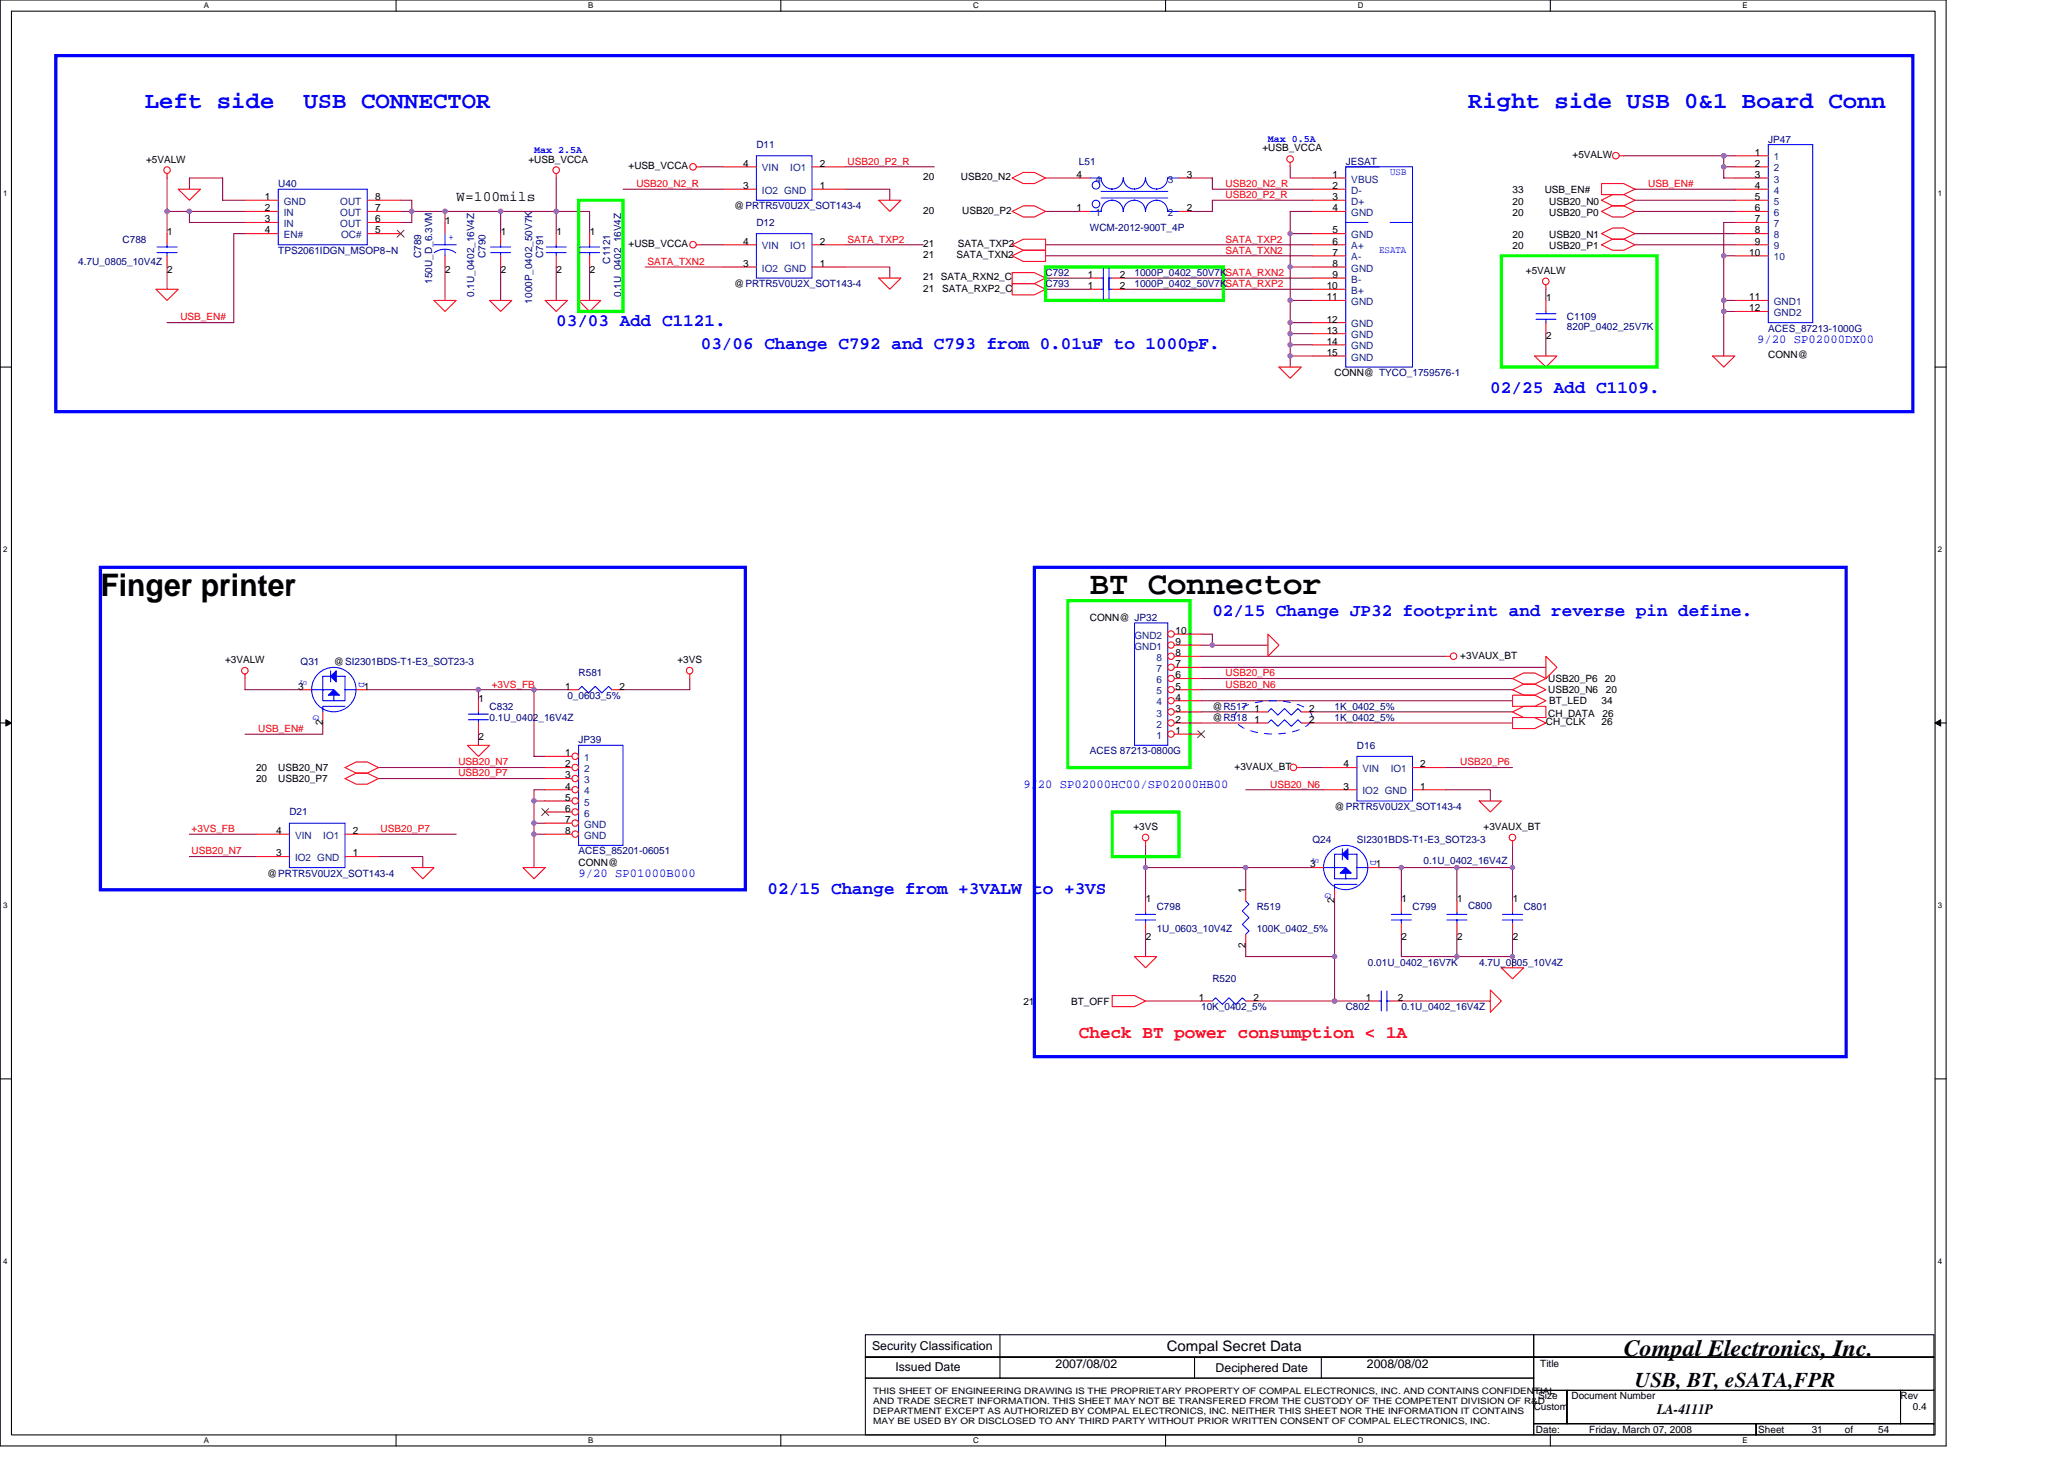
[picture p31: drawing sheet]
<svg xmlns="http://www.w3.org/2000/svg" width="297mm" height="210mm" viewBox="0 0 297 210" stroke-linecap="round" stroke-linejoin="round" font-family="sans-serif">
<defs><g id="words">
<text font-size="4.6" x="156.9" y="85.5">BT Connector</text>
<text font-size="4.5" x="14.5" y="85.8">Finger printer</text>
<g font-size="3.3" fill="#00f">
<text x="20.8" y="15.6">Left side</text>
<text x="43.7" y="15.6">USB CONNECTOR</text>
<text x="211.3" y="15.6">Right side USB 0&amp;1 Board Conn</text>
</g>
<text font-size="3.3" x="233.7" y="195.1">Compal Electronics, Inc.</text>
<text font-size="3" x="235.3" y="199.6">USB, BT, eSATA,FPR</text>
<g font-size="2.5" fill="#00f">
<text x="80" y="46.9">03/03 Add C1121.</text>
<text x="100.9" y="50.1">03/06 Change C792 and C793 from 0.01uF to 1000pF.</text>
<text x="214.5" y="56.6">02/25 Add C1109.</text>
<text x="174.5" y="88.6">02/15 Change JP32 footprint and reverse pin define.</text>
<text x="110.5" y="128.6">02/15 Change from +3VALW to +3VS</text>
</g>
<text font-size="2.5" fill="#f00" x="155.3" y="149.4">Check BT power consumption &lt; 1A</text>
<g font-size="2.1">
<text x="65.7" y="28.9">W=100mils</text>
<text x="167.9" y="194.4">Compal Secret Data</text>
<text x="238.5" y="203.5">LA-4111P</text>
</g>
<g font-size="1.8" fill="#00f">
<text x="252.9" y="49.4">9/20 SP02000DX00</text>
<text x="147.3" y="113.4">9/20 SP02000HC00/SP02000HB00</text>
<text x="83.3" y="126.2">9/20 SP01000B000</text>
</g>
<g font-size="1.8">
<text x="125.5" y="194.2">Security Classification</text>
<text x="128.9" y="197.3">Issued Date</text>
<text x="151.9" y="196.8">2007/08/02</text>
<text x="174.9" y="197.4">Deciphered Date</text>
<text x="196.7" y="196.8">2008/08/02</text>
</g>
<g font-size="1.4">
<text x="21" y="23.4">+5VALW</text>
<text x="76" y="23.4">+USB_VCCA</text>
<text x="106.9" y="24">4</text>
<text x="118" y="24">2</text>
<text x="181.7" y="21.8">+USB_VCCA</text>
<text x="226.3" y="22.7">+5VALW</text>
<text x="252.6" y="22.4">1</text>
<text x="252.6" y="24">2</text>
<text x="38.1" y="28.8">1</text>
<text x="54" y="28.8">8</text>
<text x="90.5" y="24.3">+USB_VCCA</text>
<text x="106.9" y="27.2">3</text>
<text x="118" y="27.2">1</text>
<text x="132.9" y="26">20</text>
<text x="138.3" y="26">USB20_N2</text>
<text x="154.9" y="25.6">4</text>
<text x="170.8" y="25.6">3</text>
<text x="191.7" y="25.6">1</text>
<text x="191.7" y="27.2">2</text>
<text x="191.7" y="28.8">3</text>
<text x="217.7" y="29.5">20</text>
<text x="217.7" y="27.7">33</text>
<text x="222.3" y="27.7">USB_EN#</text>
<text x="222.9" y="29.5">USB20_N0</text>
<text x="252.6" y="25.6">3</text>
<text x="252.6" y="27.2">4</text>
<text x="252.6" y="28.8">5</text>
<text x="24.1" y="33.8">1</text>
<text x="38.1" y="30.4">2</text>
<text x="38.1" y="32">3</text>
<text x="38.1" y="33.6">4</text>
<text x="54" y="33.6">5</text>
<text x="54" y="32">6</text>
<text x="54" y="30.4">7</text>
<text x="64.1" y="32.2">1</text>
<text x="72.1" y="33.8">1</text>
<text x="80.1" y="33.8">1</text>
<text x="84.9" y="33.8">1</text>
<text x="90.5" y="35.5">+USB_VCCA</text>
<text x="105.7" y="30.1">@PRTR5V0U2X_SOT143-4</text>
<text x="106.9" y="35.2">4</text>
<text x="118" y="35.2">2</text>
<text x="132.9" y="35.5">21</text>
<text x="132.9" y="30.7">20</text>
<text x="137.8" y="35.5">SATA_TXP2</text>
<text x="138.5" y="30.7">USB20_P2</text>
<text x="154.9" y="30.4">1</text>
<text x="170.8" y="30.4">2</text>
<text x="191.7" y="30.4">4</text>
<text x="191.7" y="33.6">5</text>
<text x="191.7" y="35.2">6</text>
<text x="217.7" y="31.1">20</text>
<text x="217.7" y="34.3">20</text>
<text x="217.7" y="35.9">20</text>
<text x="222.9" y="31.1">USB20_P0</text>
<text x="222.9" y="34.3">USB20_N1</text>
<text x="222.9" y="35.9">USB20_P1</text>
<text x="252.6" y="30.4">6</text>
<text x="252.6" y="32">7</text>
<text x="252.6" y="33.6">8</text>
<text x="252.6" y="35.2">9</text>
<text x="24.1" y="39.2">2</text>
<text x="64.1" y="39.2">2</text>
<text x="72.1" y="39.2">2</text>
<text x="80.1" y="39.2">2</text>
<text x="84.9" y="39.2">2</text>
<text x="105.7" y="41.3">@PRTR5V0U2X_SOT143-4</text>
<text x="106.9" y="38.4">3</text>
<text x="118" y="38.4">1</text>
<text x="132.9" y="37.1">21</text>
<text x="132.9" y="40.3">21 SATA_RXN2_C</text>
<text x="132.9" y="42">21</text>
<text x="135.6" y="42">SATA_RXP2_C</text>
<text x="137.7" y="37.1">SATA_TXN2</text>
<text x="156.5" y="40">1</text>
<text x="156.5" y="41.6">1</text>
<text x="161.2" y="40">2</text>
<text x="161.2" y="41.6">2</text>
<text x="190.9" y="41.6">10</text>
<text x="191.7" y="36.8">7</text>
<text x="191.7" y="38.4">8</text>
<text x="191.7" y="40">9</text>
<text x="219.6" y="39.4">+5VALW</text>
<text x="251.8" y="36.8">10</text>
<text x="190.9" y="43.2">11</text>
<text x="190.9" y="46.4">12</text>
<text x="190.9" y="48">13</text>
<text x="222.5" y="43.4">1</text>
<text x="251.8" y="43.2">11</text>
<text x="251.8" y="44.8">12</text>
<text x="190.9" y="49.6">14</text>
<text x="190.9" y="51.2">15</text>
<text x="222.5" y="48.8">2</text>
<text x="254.5" y="51.5">CONN@</text>
<text x="192.1" y="54.1">CONN@ TYCO_1759576-1</text>
<text x="156.9" y="89.3">CONN@ JP32</text>
<text x="32.4" y="95.4">+3VALW</text>
<text x="48" y="95.7">@SI2301BDS-T1-E3_SOT23-3</text>
<text x="97.5" y="95.4">+3VS</text>
<text x="169.2" y="96">7</text>
<text x="169.2" y="94.4">8</text>
<text x="169.2" y="92.8">9</text>
<text x="169.2" y="91.2">10</text>
<text x="210.2" y="94.7">+3VAUX_BT</text>
<text x="42.9" y="99.2">3</text>
<text x="52.4" y="99.2">1</text>
<text x="68.9" y="101">1</text>
<text x="81.3" y="99.2">1</text>
<text x="89.2" y="99.2">2</text>
<text x="169.2" y="100.8">4</text>
<text x="169.2" y="99.2">5</text>
<text x="169.2" y="97.6">6</text>
<text x="222.8" y="99.7">USB20_N6</text>
<text x="222.8" y="98.1">USB20_P6</text>
<text x="222.9" y="101.3">BT_LED</text>
<text x="230.5" y="101.3">34</text>
<text x="230.9" y="98.1">20</text>
<text x="231.1" y="99.7">20</text>
<text x="46.4" y="104.4" transform="rotate(-90 46.4 104.4)">2</text>
<text x="68.9" y="106.4">2</text>
<text x="169.2" y="105.6">1</text>
<text x="169.2" y="104">2</text>
<text x="169.2" y="102.4">3</text>
<text x="174.5" y="103.7">@R518</text>
<text x="174.5" y="102.1">@R517</text>
<text x="180.5" y="104">1</text>
<text x="180.5" y="102.4">1</text>
<text x="188.4" y="104">2</text>
<text x="188.4" y="102.4">2</text>
<text x="222.5" y="104.4">CH_CLK</text>
<text x="222.8" y="103.1">CH_DATA</text>
<text x="230.5" y="104.4">26</text>
<text x="230.6" y="103.1">26</text>
<text x="36.8" y="112.5">20</text>
<text x="36.8" y="110.9">20</text>
<text x="40" y="112.5">USB20_P7</text>
<text x="40" y="110.9">USB20_N7</text>
<text x="81.3" y="108.8">1</text>
<text x="81.3" y="110.4">2</text>
<text x="81.3" y="112">3</text>
<text x="81.3" y="113.6">4</text>
<text x="177.7" y="110.7">+3VAUX_BT</text>
<text x="193.4" y="113.6">3</text>
<text x="193.4" y="110.4">4</text>
<text x="204.4" y="110.4">2</text>
<text x="204.4" y="113.6">1</text>
<text x="39.7" y="120">4</text>
<text x="50.8" y="120">2</text>
<text x="81.3" y="118.4">7</text>
<text x="81.3" y="120">8</text>
<text x="81.3" y="115.2">5</text>
<text x="81.3" y="116.8">6</text>
<text x="163.1" y="119.4">+3VS</text>
<text x="192.1" y="116.5">@PRTR5V0U2X_SOT143-4</text>
<text x="213.5" y="119.4">+3VAUX_BT</text>
<text x="39.7" y="123.2">3</text>
<text x="50.8" y="123.2">1</text>
<text x="83.3" y="124.5">CONN@</text>
<text x="188.5" y="124.8">3</text>
<text x="198" y="124.8">1</text>
<text x="38.5" y="126.1">@PRTR5V0U2X_SOT143-4</text>
<text x="164.9" y="129.8">1</text>
<text x="179.3" y="128.5" transform="rotate(-90 179.3 128.5)">1</text>
<text x="192" y="129.9" transform="rotate(-90 192 129.9)">2</text>
<text x="201.7" y="129.8">1</text>
<text x="209.7" y="129.8">1</text>
<text x="217.7" y="129.8">1</text>
<text x="164.9" y="135.2">2</text>
<text x="179.3" y="136.4" transform="rotate(-90 179.3 136.4)">2</text>
<text x="201.7" y="135.2">2</text>
<text x="209.7" y="135.2">2</text>
<text x="217.7" y="135.2">2</text>
<text x="172.5" y="144">1</text>
<text x="180.4" y="144">2</text>
<text x="196.6" y="144">1</text>
<text x="201.2" y="144">2</text>
<text x="147.3" y="144.5">21</text>
<text x="154.2" y="144.5">BT_OFF</text>
<text x="221.7" y="196.7">Title</text>
<text x="220.7" y="202.9">Custom</text>
<text x="221.4" y="201.3">Size</text>
<text x="226.2" y="201.3">Document Number</text>
<text x="273.5" y="201.3">Rev</text>
<text x="275.3" y="202.9">0.4</text>
<text x="221" y="206.1">Date:</text>
<text x="228.7" y="206.1">Friday, March 07, 2008</text>
<text x="253" y="206.1">Sheet</text>
<text x="260.7" y="206.1">31</text>
<text x="265.5" y="206.1">of</text>
<text x="270.3" y="206.1">54</text>
</g>
<g font-size="1.4" fill="#00f">
<text x="76.9" y="22">Max 2.5A</text>
<text x="182.5" y="20.4">Max 0.5A</text>
<text x="200.1" y="25.1">USB</text>
<text x="64.5" y="34.6">+</text>
<text x="198.5" y="36.4">ESATA</text>
<text x="43.3" y="97.8" transform="rotate(90 43.3 97.8)">S</text>
<text x="51.6" y="98.1" transform="rotate(90 51.6 98.1)">D</text>
<text x="45.1" y="102.9" transform="rotate(90 45.1 102.9)">G</text>
<text x="188.9" y="123.4" transform="rotate(90 188.9 123.4)">S</text>
<text x="197.2" y="123.7" transform="rotate(90 197.2 123.7)">D</text>
<text x="190.7" y="128.5" transform="rotate(90 190.7 128.5)">G</text>
</g>
<g font-size="1.4" fill="#000080">
<text x="108.9" y="21.3">D11</text>
<text x="155.3" y="23.7">L51</text>
<text x="193.7" y="23.7">JESAT</text>
<text x="254.5" y="20.5">JP47</text>
<text x="40" y="26.9">U40</text>
<text x="17.6" y="34.9">C788</text>
<text x="108.9" y="32.5">D12</text>
<text x="156.9" y="33.3">WCM-2012-900T_4P</text>
<text x="11.3" y="38.1">4.7U_0805_10V4Z</text>
<text x="40" y="36.5">TPS2061IDGN_MSOP8~N</text>
<text x="60.6" y="37.1" transform="rotate(-90 60.6 37.1)">C789</text>
<text x="62.2" y="40.8" transform="rotate(-90 62.2 40.8)">150U_D_6.3VM</text>
<text x="69.9" y="37.1" transform="rotate(-90 69.9 37.1)">C790</text>
<text x="78.2" y="37.1" transform="rotate(-90 78.2 37.1)">C791</text>
<text x="87.8" y="37.9" transform="rotate(-90 87.8 37.9)">C1121</text>
<text x="150.5" y="39.7">C792</text>
<text x="150.5" y="41.3">C793</text>
<text x="163.3" y="39.7">1000P_0402_50V7KSATA_RXN2</text>
<text x="163.3" y="41.3">1000P_0402_50V7KSATA_RXP2</text>
<text x="68.3" y="42.7" transform="rotate(-90 68.3 42.7)">0.1U_0402_16V4Z</text>
<text x="76.6" y="43.7" transform="rotate(-90 76.6 43.7)">1000P_0402_50V7K</text>
<text x="89.4" y="42.7" transform="rotate(-90 89.4 42.7)">0.1U_0402_16V4Z</text>
<text x="225.5" y="46.1">C1109</text>
<text x="225.5" y="47.5">820P_0402_25V7K</text>
<text x="254.5" y="47.7">ACES_87213-1000G</text>
<text x="43.3" y="95.7">Q31</text>
<text x="81.7" y="100.5">0_0603_5%</text>
<text x="83.3" y="97.3">R581</text>
<text x="70.5" y="102.1">C832</text>
<text x="70.5" y="103.7">0.1U_0402_16V4Z</text>
<text x="83.3" y="106.9">JP39</text>
<text x="192.1" y="103.7">1K_0402_5%</text>
<text x="192.1" y="102.1">1K_0402_5%</text>
<text x="195.3" y="107.7">D16</text>
<text x="156.9" y="108.5">ACES 87213-0800G</text>
<text x="41.7" y="117.3">D21</text>
<text x="83.3" y="122.9">ACES_85201-06051</text>
<text x="188.9" y="121.3">Q24</text>
<text x="195.3" y="121.3">SI2301BDS-T1-E3_SOT23-3</text>
<text x="204.9" y="124.4">0.1U_0402_16V4Z</text>
<text x="166.5" y="130.9">C798</text>
<text x="180.9" y="130.9">R519</text>
<text x="203.3" y="130.9">C799</text>
<text x="211.3" y="130.7">C800</text>
<text x="219.3" y="130.9">C801</text>
<text x="166.5" y="134.1">1U_0603_10V4Z</text>
<text x="180.9" y="134.1">100K_0402_5%</text>
<text x="174.5" y="141.3">R520</text>
<text x="196.9" y="138.9">0.01U_0402_16V7K</text>
<text x="212.9" y="138.9">4.7U_0805_10V4Z</text>
<text x="172.9" y="145.3">10K_0402_5%</text>
<text x="193.7" y="145.3">C802</text>
<text x="201.7" y="145.3">0.1U_0402_16V4Z</text>
</g>
<g font-size="1.4" fill="#f00">
<text x="122" y="23.7">USB20_P2_R</text>
<text x="91.6" y="26.9">USB20_N2_R</text>
<text x="176.4" y="26.9">USB20_N2_R</text>
<text x="176.4" y="28.5">USB20_P2_R</text>
<text x="237.2" y="26.9">USB_EN#</text>
<text x="122" y="34.9">SATA_TXP2</text>
<text x="176.4" y="34.9">SATA_TXP2</text>
<text x="93.2" y="38.1">SATA_TXN2</text>
<text x="176.4" y="36.5">SATA_TXN2</text>
<text x="26" y="46.1">USB_EN#</text>
<text x="70.8" y="98.9">+3VS_FB</text>
<text x="176.4" y="97.3">USB20_P6</text>
<text x="176.4" y="98.9">USB20_N6</text>
<text x="37.2" y="105.3">USB_EN#</text>
<text x="66" y="110.1">USB20_N7</text>
<text x="66" y="111.7">USB20_P7</text>
<text x="182.8" y="113.3">USB20_N6</text>
<text x="210.2" y="110.1">USB20_P6</text>
<text x="27.6" y="119.7">+3VS_FB</text>
<text x="54.8" y="119.7">USB20_P7</text>
<text x="27.6" y="122.9">USB20_N7</text>
</g>
<g font-size="1.4" fill="#004080">
<text x="255.3" y="23.1">1</text>
<text x="40.8" y="29.5">GND</text>
<text x="49" y="29.5">OUT</text>
<text x="109.7" y="27.9">IO2 GND</text>
<text x="109.7" y="24.7">VIN</text>
<text x="113.7" y="24.7">IO1</text>
<text x="157.7" y="26.3">4</text>
<text x="168.1" y="26.3">3</text>
<text x="194.5" y="26.3">VBUS</text>
<text x="194.5" y="27.9">D-</text>
<text x="194.5" y="29.5">D+</text>
<text x="255.3" y="24.7">2</text>
<text x="255.3" y="26.3">3</text>
<text x="255.3" y="27.9">4</text>
<text x="255.3" y="29.5">5</text>
<text x="40.8" y="31.1">IN</text>
<text x="40.8" y="32.7">IN</text>
<text x="40.8" y="34.3">EN#</text>
<text x="49" y="32.7">OUT</text>
<text x="49" y="31.1">OUT</text>
<text x="49.1" y="34.3">OC#</text>
<text x="109.7" y="35.9">VIN</text>
<text x="113.7" y="35.9">IO1</text>
<text x="157.7" y="31.1">1</text>
<text x="168.1" y="31.1">2</text>
<text x="194.5" y="31.1">GND</text>
<text x="194.5" y="34.3">GND</text>
<text x="194.5" y="35.9">A+</text>
<text x="255.3" y="31.1">6</text>
<text x="255.3" y="32.7">7</text>
<text x="255.3" y="34.3">8</text>
<text x="255.3" y="35.9">9</text>
<text x="109.7" y="39.1">IO2 GND</text>
<text x="194.5" y="37.5">A-</text>
<text x="194.5" y="39.1">GND</text>
<text x="194.5" y="40.7">B-</text>
<text x="255.3" y="37.5">10</text>
<text x="194.5" y="42.3">B+</text>
<text x="194.5" y="43.9">GND</text>
<text x="194.5" y="47.1">GND</text>
<text x="255.3" y="43.9">GND1</text>
<text x="255.3" y="45.5">GND2</text>
<text x="194.5" y="48.7">GND</text>
<text x="194.5" y="50.3">GND</text>
<text x="194.5" y="51.9">GND</text>
<text x="163.3" y="93.5">GND1</text>
<text x="163.3" y="91.9">GND2</text>
<text x="166.5" y="95.1">8</text>
<text x="166.5" y="101.5">4</text>
<text x="166.5" y="99.9">5</text>
<text x="166.5" y="98.3">6</text>
<text x="166.5" y="96.7">7</text>
<text x="166.5" y="106.3">1</text>
<text x="166.5" y="104.7">2</text>
<text x="166.5" y="103.1">3</text>
<text x="84.1" y="109.5">1</text>
<text x="84.1" y="111.1">2</text>
<text x="84.1" y="112.7">3</text>
<text x="196.1" y="111.1">VIN</text>
<text x="200.1" y="111.1">IO1</text>
<text x="84.1" y="119.1">GND</text>
<text x="84.1" y="114.3">4</text>
<text x="84.1" y="115.9">5</text>
<text x="84.1" y="117.5">6</text>
<text x="196.1" y="114.3">IO2 GND</text>
<text x="42.5" y="123.9">IO2 GND</text>
<text x="42.5" y="120.7">VIN</text>
<text x="46.5" y="120.7">IO1</text>
<text x="84.1" y="120.7">GND</text>
</g>
<g font-size="1.3">
<text x="125.7" y="200.5">THIS SHEET OF ENGINEERING DRAWING IS THE PROPRIETARY PROPERTY OF COMPAL ELECTRONICS, INC. AND CONTAINS CONFIDENTIAL</text>
<text x="125.7" y="202">AND TRADE SECRET INFORMATION. THIS SHEET MAY NOT BE TRANSFERED FROM THE CUSTODY OF THE COMPETENT DIVISION OF R&amp;D</text>
<text x="125.7" y="203.5">DEPARTMENT EXCEPT AS AUTHORIZED BY COMPAL ELECTRONICS, INC. NEITHER THIS SHEET NOR THE INFORMATION IT CONTAINS</text>
<text x="125.7" y="204.9">MAY BE USED BY OR DISCLOSED TO ANY THIRD PARTY WITHOUT PRIOR WRITTEN CONSENT OF COMPAL ELECTRONICS, INC.</text>
</g>
<g font-size="1.1">
<text x="29.3" y="1.2">A</text>
<text x="84.7" y="1.2">B</text>
<text x="140" y="1.2">C</text>
<text x="195.4" y="1.2">D</text>
<text x="250.8" y="1.2">E</text>
<text x=".4" y="28.2">1</text>
<text x="278.9" y="28.2">1</text>
<text x=".4" y="79.4">2</text>
<text x="278.9" y="79.4">2</text>
<text x=".4" y="130.6">3</text>
<text x="278.9" y="130.6">3</text>
<text x=".4" y="181.8">4</text>
<text x="278.9" y="181.8">4</text>
<text x="29.3" y="207.6">A</text>
<text x="84.7" y="207.6">B</text>
<text x="140" y="207.6">C</text>
<text x="195.4" y="207.6">D</text>
<text x="250.8" y="207.6">E</text>
</g>
</g></defs>
<path d="M0 0h280.1v208h-280.1zM1.6 1.6h276.9v204.8h-276.9z" fill="none" stroke="#000" stroke-width=".15"/>
<g fill="#fff">
<path d="M29.3 .2h.8v1.2h-.8z"/>
<path d="M29.3 206.6h.8v1.3h-.8z"/>
</g>
<path d="M57 0v1.6M57 206.4v1.6" fill="none" stroke="#000" stroke-width=".15"/>
<g fill="#fff">
<path d="M84.7 .2h.7v1.2h-.7z"/>
<path d="M84.7 206.6h.7v1.3h-.7z"/>
</g>
<path d="M112.4 0v1.6M112.4 206.4v1.6" fill="none" stroke="#000" stroke-width=".15"/>
<g fill="#fff">
<path d="M140 .2h.8v1.2h-.8z"/>
<path d="M140 206.6h.8v1.3h-.8z"/>
</g>
<path d="M167.7 0v1.6M167.7 206.4v1.6" fill="none" stroke="#000" stroke-width=".15"/>
<g fill="#fff">
<path d="M195.4 .2h.8v1.2h-.8z"/>
<path d="M195.4 206.6h.8v1.3h-.8z"/>
</g>
<path d="M223.1 0v1.6M223.1 206.4v1.6" fill="none" stroke="#000" stroke-width=".15"/>
<g fill="#fff">
<path d="M250.8 .2h.7v1.2h-.7z"/>
<path d="M250.8 206.6h.7v1.3h-.7z"/>
<path d="M.4 27.2h.7v1.3h-.7z"/>
<path d="M278.9 27.2h.6v1.3h-.6z"/>
<path d="M.4 78.4h.7v1.3h-.7z"/>
<path d="M278.9 78.4h.6v1.3h-.6z"/>
</g>
<path d="M0 52.8h1.6M278.5 52.8h1.6" fill="none" stroke="#000" stroke-width=".15"/>
<g fill="#fff">
<path d="M.4 129.6h.7v1.3h-.7z"/>
<path d="M278.9 129.6h.6v1.3h-.6z"/>
</g>
<path d="M0 104h1.6M278.5 104h1.6" fill="none" stroke="#000" stroke-width=".15"/>
<path d="M.8 103.5l.8 .5-.8 .5zM278.5 104l.8-.5v1z" fill="#000" stroke="#000" stroke-width=".14"/>
<g fill="#fff">
<path d="M.4 180.8h.7v1.3h-.7z"/>
<path d="M278.9 180.8h.6v1.3h-.6z"/>
</g>
<g fill="none" stroke="#000" stroke-width=".15">
<path d="M0 155.2h1.6M278.5 155.2h1.6M124.5 192h96.2v3.2h-96.2zM124.5 195.2h96.2v3.1h-96.2zM124.5 198.3h96.2v8.1h-96.2zM143.9 192v6.3M171.9 195.2v3.1M190.2 195.2v3.1M220.7 192h57.6v3.2h-57.6zM220.7 195.2h57.6v4.8h-57.6zM220.7 200h4.8v4.8h-4.8zM220.7 204.8h32v1.6h-32z"/>
<path d="M225.5 200h48v4.8h-48zM252.7 204.8h25.6v1.6h-25.6zM273.5 200h4.8v4.8h-4.8z"/>
</g>
<g fill="none" stroke="#800040" stroke-width=".15">
<path d="M24 25.6v8M24 38.4v3.2M24 30.4h11.3M27.3 27.2v-1.6h4.7v3.2h3.3M27.3 30.4v1.6h8M35.3 33.6h-1.6v12.8h-9.7M57.7 30.4h27.2v3.2M57.7 28.8h1.6v3.2h-1.6M64 30.4v1.6M64 38.4v4.8M72 30.4v3.2M72 38.4v4.8"/>
<path d="M80 25.6v8M80 38.4v4.8M84.9 38.4v4.8M89.7 27.2h14.4M92.9 38.4h11.2M100.9 35.2h3.2M100.9 24h3.2M121.7 27.2h6.4v1.6M121.7 38.4h6.4v1.6M121.7 35.2h11.2M121.7 24h12.8M150.5 30.4h4.8"/>
<path d="M150.5 25.6h4.8M150.5 35.2h38.4M150.5 36.8h38.4M171.3 25.6h3.2v1.6h14.4M185.7 24v1.6h3.2M185.7 33.6h3.2M185.7 38.4h3.2M188.9 28.8h-14.4v1.6h-3.2M188.9 30.4h-3.2v12.8M233.7 22.4h16M235.3 30.4h14.4M235.3 28.8h14.4"/>
<path d="M235.3 33.6h14.4M235.3 35.2h14.4M235.3 27.2h14.4M248.1 22.4v3.2h1.6M248.1 36.8h1.6M248.1 24h1.6M249.7 32h-1.6v19.2M150.5 41.6h6.4M150.5 40h6.4M161.7 41.6h27.2M161.7 40h27.2M185.7 43.2v3.2h3.2"/>
<path d="M185.7 46.4v1.6h3.2M185.7 48v1.6h3.2M185.7 49.6v1.6h3.2M185.7 51.2v1.6M185.7 43.2h3.2M222.5 41.6v1.6M222.5 48v3.2M248.1 43.2h1.6M248.1 44.8h1.6M35.3 97.6v1.6h8M52.8 99.2h28.9M68.9 99.2v1.6"/>
<path d="M76.9 99.2v9.6h1.6M99.3 97.6v1.6h-9.6M172.9 91.2h1.6v1.6M172.9 92.8h9.6M172.9 99.2h44.8M172.9 96h49.6M172.9 94.4h35.2M172.9 97.6h44.8M46.5 104v1.6h-11.2M54.5 110.4h24M54.5 112h24M68.9 105.6v1.6"/>
<path d="M76.9 115.2h1.6M76.9 118.4h1.6M78.5 113.6h-1.6v11.2M172.9 100.8h44.8M172.9 102.4h8M172.9 104h8M179.3 113.6h11.2M187.3 110.4h3.2M188.9 102.4h28.8M188.9 104h28.8M208.1 113.6h6.4v1.6M208.1 110.4h9.6"/>
<path d="M27.3 120h9.5M27.3 123.2h9.5M54.5 123.2h6.4v1.6M54.5 120h11.2M76.9 120h1.6M164.9 124.8h24M164.9 121.6v8M164.9 134.4v3.2M179.3 124.8v3.2M179.3 136v1.6h12.8M192.1 129.6v14.4M198.5 124.8h19.2"/>
<path d="M201.7 134.4v3.2h16M201.7 124.8v4.8M209.7 124.8v4.8M209.7 134.4v3.2M217.7 121.6v8M217.7 134.4v4.8M164.9 144h8M180.9 144h16M201.7 144h12.8"/>
</g>
<g fill="#f0f" stroke="#f0f" stroke-width=".15">
<circle cx="179.3" cy="124.8" r=".31"/>
<circle cx="164.9" cy="124.8" r=".31"/>
<circle cx="192.1" cy="144" r=".32"/>
<circle cx="201.7" cy="124.8" r=".31"/>
<circle cx="192.1" cy="137.6" r=".31"/>
<circle cx="217.7" cy="124.8" r=".31"/>
<circle cx="209.7" cy="124.8" r=".31"/>
<circle cx="217.7" cy="137.6" r=".31"/>
<circle cx="209.7" cy="137.6" r=".31"/>
<circle cx="174.5" cy="92.8" r=".31"/>
<circle cx="27.2" cy="30.4" r=".31"/>
<circle cx="59.2" cy="30.4" r=".31"/>
<circle cx="24" cy="30.4" r=".31"/>
<circle cx="64.1" cy="30.4" r=".31"/>
<circle cx="80.1" cy="30.4" r=".31"/>
<circle cx="72.1" cy="30.4" r=".31"/>
<circle cx="185.7" cy="33.6" r=".31"/>
<circle cx="185.7" cy="51.2" r=".32"/>
<circle cx="185.7" cy="38.4" r=".31"/>
<circle cx="248.1" cy="44.8" r=".31"/>
<circle cx="248.1" cy="43.2" r=".32"/>
<circle cx="248.1" cy="22.4" r=".31"/>
<circle cx="248.1" cy="36.8" r=".31"/>
<circle cx="248.1" cy="24" r=".32"/>
<circle cx="76.8" cy="115.2" r=".32"/>
<circle cx="76.8" cy="118.4" r=".31"/>
<circle cx="76.8" cy="120" r=".32"/>
<circle cx="76.8" cy="99.2" r=".32"/>
<circle cx="68.8" cy="99.2" r=".32"/>
<circle cx="185.7" cy="43.2" r=".32"/>
<circle cx="185.7" cy="46.4" r=".31"/>
<circle cx="185.7" cy="48" r=".32"/>
<circle cx="185.7" cy="49.6" r=".31"/>
</g>
<g fill="none" stroke="#f00" stroke-width=".15">
<path d="M24 25v.6M25.7 27.2h3.1l-1.5 1.6zM35.3 28.8h4.7M35.3 30.4h4.7M35.3 33.6h4.7M35.3 32h4.7M52.8 28.8h4.9M52.8 30.4h4.9M52.8 33.6h4.9M52.8 32h4.9M80 25v.6M84.9 33.6v1.6"/>
<path d="M84.9 36.8v1.6M100.2 24h.7M100.2 35.2h.7M104.1 27.2h4.8M104.1 24h4.8M116.9 27.2h4.8M116.9 24h4.8M126.5 28.8h3.2l-1.6 1.6zM145.7 35.2l1.6-.8h3.2v1.6h-3.2zM145.7 36.8l1.6-.8h3.2v1.6h-3.2zM145.7 39.2h3.2l1.6 .8-1.6 .8h-3.2zM145.7 30.4l1.6-.8h1.6l1.6 .8-1.6 .8h-1.6z"/>
<path d="M145.7 25.6l1.6-.8h1.6l1.6 .8-1.6 .8h-1.6zM185.7 23.4v.6M230.5 26.4h3.2l1.6 .8-1.6 .8h-3.2zM230.5 28.8l1.6-.8h1.6l1.6 .8-1.6 .8h-1.6zM230.5 30.4l1.6-.8h1.6l1.6 .8-1.6 .8h-1.6zM230.5 33.6l1.6-.8h1.6l1.6 .8-1.6 .8h-1.6zM230.5 35.2l1.6-.8h1.6l1.6 .8-1.6 .8h-1.6zM233 22.4h.7M22.5 41.6h3.2l-1.7 1.6zM62.5 43.2h3.2l-1.7 1.6zM70.5 43.2h3.2l-1.7 1.6zM78.5 43.2h3.2l-1.7 1.6z"/>
<path d="M83.3 43.2h3.2l-1.6 1.6zM126.5 40h3.2l-1.6 1.6zM145.7 40.8h3.2l1.6 .8-1.6 .8h-3.2zM184.1 52.8h3.2l-1.6 1.6zM220.9 51.2h3.2l-1.6 1.6zM222.5 41v.6M246.5 51.2h3.2l-1.6 1.6zM35.3 97v.6M99.3 97v.6M182.5 91.2l1.6 1.6-1.6 1.6zM208.1 94.4h.6M217.7 99.2l1.6-.8h1.6l1.6 .8-1.6 .8h-1.6z"/>
<path d="M217.7 97.6l1.6-.8h1.6l1.6 .8-1.6 .8h-1.6zM222.5 94.4l1.6 1.6-1.6 1.6zM49.7 112l1.6-.8h1.5l1.7 .8-1.7 .8h-1.5zM49.7 110.4l1.6-.8h1.5l1.7 .8-1.7 .8h-1.5zM67.3 107.2h3.2l-1.6 1.6zM180.9 104h1.6M186.6 110.4h.7M187.3 104h1.6M212.9 115.2h3.2l-1.6 1.6zM217.7 100h3.2l1.6 .8-1.6 .8h-3.2zM217.7 102.4l1.6-.8h3.2v1.6h-3.2zM217.7 103.2h3.2l1.6 .8-1.6 .8h-3.2z"/>
<path d="M59.3 124.8h3.2l-1.6 1.6zM75.3 124.8h3.2l-1.6 1.6zM163.3 137.6h3.2l-1.6 1.6zM164.9 121v.6M179.3 128v1.6M179.3 134.4v1.6M209.7 129.6v1.6M209.7 132.8v1.6M216.1 139.2h3.2l-1.6 1.6zM217.7 121v.6M217.7 129.6v1.6M217.7 132.8v1.6"/>
<path d="M160.1 143.2h3.2l1.6 .8-1.6 .8h-3.2zM214.5 142.4l1.6 1.6-1.6 1.6z"/>
<circle cx="24" cy="24.5" r=".47"/>
<circle cx="80" cy="24.5" r=".47"/>
<circle cx="99.7" cy="24" r=".47"/>
<circle cx="99.7" cy="35.2" r=".47"/>
<circle cx="185.7" cy="22.9" r=".47"/>
<circle cx="232.5" cy="22.4" r=".47"/>
<circle cx="222.5" cy="40.5" r=".47"/>
<circle cx="35.2" cy="96.5" r=".47"/>
<circle cx="99.2" cy="96.5" r=".47"/>
<circle cx="209.2" cy="94.4" r=".47"/>
<circle cx="186.1" cy="110.4" r=".47"/>
<circle cx="164.9" cy="120.5" r=".47"/>
<circle cx="217.7" cy="120.5" r=".48"/>
</g>
<path d="M8 8h267.3v51.2h-267.3zM14.5 81.6h92.8v46.4h-92.8zM148.9 81.6h116.8v70.4h-116.8z" fill="none" stroke="#00f" stroke-width=".47"/>
<path d="M83.3 28.8h6.4v16h-6.4zM150.5 38.4h25.6v4.8h-25.6zM216.1 36.8h22.4v16h-22.4zM153.7 86.4h17.6v24h-17.6zM160.1 116.8h9.6v6.4h-9.6z" fill="none" stroke="#0f0" stroke-width=".47"/>
<path d="M178 102.4a6.6 6.6 0 0 1 4.3-1.5 9.8 9.8 0 0 1 5.8 1.1 1.34 1.34 0 0 1 .7 1.2 1.34 1.34 0 0 1-.7 1.2 10.3 10.3 0 0 1-7.7 .9 4.1 4.1 0 0 1-2.6-1.7l-.1-.4 .1-.4z" fill="none" stroke="#00f" stroke-width=".14" stroke-dasharray="1 1 1 1 1 1 1 1"/>
<g fill="none" stroke="#00f" stroke-width=".15">
<path d="M40 27.2h12.8v8h-12.8zM83.4 36.3h2.9M83.4 35.5h2.9M84.9 35.2v.3M84.9 36.3v.5M108.9 22.4h8v6.4h-8zM83.3 107.2h6.4v14.4h-6.4zM182.5 104l.4-.5 1 1 1-1 .9 1 1-1 .5 .5M179.3 129.6l.4 .5-.9 1 .9 .9-.9 1 .9 .9-.4 .5M208.2 132.4h2.9M208.2 131.6h2.9M209.7 131.2v.4"/>
<path d="M209.7 132.4v.4M216.2 132.4h2.9M216.2 131.6h2.9M217.7 131.2v.4M217.7 132.4v.4"/>
</g>
<path d="M57.2 33.1l1 1M58.1 33.1l-1 1" fill="none" stroke="#804000" stroke-width=".14"/>
<circle cx="82.8" cy="118.4" r=".46" fill="#fff" stroke="#f00" stroke-width=".15"/>
<path d="M78.5 118.4h3.8" fill="none" stroke="#f00" stroke-width=".15"/>
<circle cx="82.8" cy="120" r=".46" fill="#fff" stroke="#f00" stroke-width=".15"/>
<path d="M78.5 120h3.8" fill="none" stroke="#f00" stroke-width=".15"/>
<circle cx="82.8" cy="108.8" r=".46" fill="#fff" stroke="#f00" stroke-width=".15"/>
<path d="M78.5 108.8h3.8" fill="none" stroke="#f00" stroke-width=".15"/>
<circle cx="82.8" cy="110.4" r=".46" fill="#fff" stroke="#f00" stroke-width=".15"/>
<path d="M78.5 110.4h3.8" fill="none" stroke="#f00" stroke-width=".15"/>
<circle cx="82.8" cy="112" r=".46" fill="#fff" stroke="#f00" stroke-width=".15"/>
<path d="M78.5 112h3.8" fill="none" stroke="#f00" stroke-width=".15"/>
<circle cx="82.8" cy="113.6" r=".46" fill="#fff" stroke="#f00" stroke-width=".15"/>
<path d="M78.5 113.6h3.8" fill="none" stroke="#f00" stroke-width=".15"/>
<circle cx="82.8" cy="115.2" r=".46" fill="#fff" stroke="#f00" stroke-width=".15"/>
<path d="M78.5 115.2h3.8" fill="none" stroke="#f00" stroke-width=".15"/>
<circle cx="82.8" cy="116.8" r=".46" fill="#fff" stroke="#f00" stroke-width=".15"/>
<g fill="none" stroke="#f00" stroke-width=".15">
<path d="M24 33.6v1.6M24 36.8v1.6M80 33.6v1.6M80 36.8v1.6M104.1 38.4h4.8M104.1 35.2h4.8M116.9 38.4h4.8M116.9 35.2h4.8M155.3 30.4h1.6M155.3 25.6h1.6M169.7 30.4h1.6M169.7 25.6h1.6"/>
<path d="M43.3 99.2h1.5M51.3 99.2h1.5M46.5 102.4v1.6M68.9 100.8v1.6M68.9 104v1.6M78.5 116.8h3.8M190.5 113.6h4.8M190.5 110.4h4.8M203.3 113.6h4.8M203.3 110.4h4.8M188.9 124.8h1.6M192.1 128v1.6"/>
<path d="M196.9 124.8h1.6M196.9 144h1.6M200.1 144h1.6"/>
</g>
<path d="M78 116.3l1 1M78.9 116.3l-.9 1" fill="none" stroke="#804000" stroke-width=".14"/>
<g fill="none" stroke="#00f" stroke-width=".15">
<path d="M22.6 36.3h2.9M22.6 35.5h2.9M24 35.2v.3M24 36.3v.5M78.6 36.3h2.9M78.6 35.5h2.9M80 35.2v.3M80 36.3v.5M108.9 33.6h8v6.4h-8zM156.9 30.4h1.6a1.57 1.57 0 0 1 1.5-1.6 1.59 1.59 0 0 1 1.6 1.6h.1a1.57 1.57 0 0 1 1.6-1.6 1.58 1.58 0 0 1 1.5 1.6h.1a1.57 1.57 0 0 1 1.6-1.6 1.58 1.58 0 0 1 1.5 1.6h1.7M156.9 25.6h1.6M158.5 28.5h9.6"/>
<path d="M158.5 27.5h9.6M158.5 25.6a1.6 1.6 0 0 0 1.5 1.6 1.6 1.6 0 0 0 1.6-1.6 1.63 1.63 0 0 0 1.7 1.6 1.62 1.62 0 0 0 1.5-1.6 1.63 1.63 0 0 0 1.7 1.6 1.62 1.62 0 0 0 1.5-1.6M168.1 25.6h1.6M44.8 99.2h1.8M47.6 96.5v1.6M47.6 97.3h-1.1v1.9M48 99.2h-1.5v1.6h3.2v-1.6M48.4 97.3h1.3v1.9M49.7 99.2h1.6M163.3 89.6h4.8v17.6h-4.8zM48 100v.8M49.7 101.6h-3.2v.8"/>
<path d="M67.4 103.5h2.9M67.4 102.7h2.9M68.9 102.4v.3M68.9 103.5v.5M195.3 108.8h8v6.4h-8zM190.5 124.8h1.7M193.2 122.1v1.6M193.2 122.9h-1.1v1.9M193.7 124.8h-1.6v1.6h3.2v-1.6M193.7 125.6v.8M194 122.9h1.3v1.9M195.3 124.8h1.6"/>
<path d="M195.3 127.2h-3.2v.8M198.5 144h.3M198.8 142.6v2.9M199.6 144h.5M199.6 142.6v2.9"/>
<circle cx="157.7" cy="26.6" r=".55"/>
<circle cx="157.7" cy="29.4" r=".55"/>
<circle cx="48" cy="99.2" r="3.2"/>
<circle cx="193.7" cy="124.8" r="3.2"/>
</g>
<g fill="#00f" stroke="#00f" stroke-width=".15">
<path d="M47.3 100l.7-.8 .8 .8z" fill-rule="evenodd"/>
<path d="M47.6 97.3l.8-.8v1.6z" fill-rule="evenodd"/>
<path d="M193.7 124.8l.8 .8h-1.6z" fill-rule="evenodd"/>
<path d="M193.2 122.9l.8-.8v1.6z" fill-rule="evenodd"/>
</g>
<circle cx="168.5" cy="105.6" r=".46" fill="#fff" stroke="#f00" stroke-width=".15"/>
<path d="M169 105.6h3.9" fill="none" stroke="#f00" stroke-width=".15"/>
<path d="M172.4 105.1l1 1M173.4 105.1l-1 1" fill="none" stroke="#804000" stroke-width=".14"/>
<circle cx="168.5" cy="104" r=".46" fill="#fff" stroke="#f00" stroke-width=".15"/>
<path d="M169 104h3.9" fill="none" stroke="#f00" stroke-width=".15"/>
<circle cx="168.5" cy="102.4" r=".46" fill="#fff" stroke="#f00" stroke-width=".15"/>
<path d="M169 102.4h3.9" fill="none" stroke="#f00" stroke-width=".15"/>
<circle cx="168.5" cy="100.8" r=".46" fill="#fff" stroke="#f00" stroke-width=".15"/>
<path d="M169 100.8h3.9" fill="none" stroke="#f00" stroke-width=".15"/>
<circle cx="168.5" cy="99.2" r=".46" fill="#fff" stroke="#f00" stroke-width=".15"/>
<path d="M169 99.2h3.9" fill="none" stroke="#f00" stroke-width=".15"/>
<circle cx="168.5" cy="97.6" r=".46" fill="#fff" stroke="#f00" stroke-width=".15"/>
<path d="M169 97.6h3.9" fill="none" stroke="#f00" stroke-width=".15"/>
<circle cx="168.5" cy="96" r=".46" fill="#fff" stroke="#f00" stroke-width=".15"/>
<path d="M169 96h3.9" fill="none" stroke="#f00" stroke-width=".15"/>
<circle cx="168.5" cy="94.4" r=".46" fill="#fff" stroke="#f00" stroke-width=".15"/>
<path d="M169 94.4h3.9" fill="none" stroke="#f00" stroke-width=".15"/>
<circle cx="168.5" cy="92.8" r=".46" fill="#fff" stroke="#f00" stroke-width=".15"/>
<path d="M169 92.8h3.9" fill="none" stroke="#f00" stroke-width=".15"/>
<circle cx="168.5" cy="91.2" r=".46" fill="#fff" stroke="#f00" stroke-width=".15"/>
<g fill="none" stroke="#f00" stroke-width=".15">
<path d="M64 32v1.6M64 36.8v1.6M72 33.6v1.6M72 36.8v1.6M188.9 25.6h4.8M188.9 27.2h4.8M188.9 28.8h4.8M188.9 30.4h4.8M188.9 33.6h4.8M188.9 35.2h4.8M188.9 36.8h4.8M188.9 38.4h4.8"/>
<path d="M249.7 22.4h4.8M249.7 24h4.8M249.7 25.6h4.8M249.7 27.2h4.8M249.7 28.8h4.8M249.7 30.4h4.8M249.7 32h4.8M249.7 33.6h4.8M249.7 35.2h4.8M249.7 36.8h4.8M156.9 40h1.6M156.9 41.6h1.6"/>
<path d="M160.1 40h1.6M160.1 41.6h1.6M188.9 43.2h4.8M188.9 40h4.8M188.9 41.6h4.8M188.9 46.4h4.8M188.9 48h4.8M188.9 49.6h4.8M188.9 51.2h4.8M222.5 43.2v1.6M222.5 46.4v1.6M249.7 43.2h4.8"/>
<path d="M249.7 44.8h4.8M81.7 99.2h1.6M88.1 99.2h1.6M169 91.2h3.9M180.9 102.4h1.6M187.3 102.4h1.6M36.8 123.2h4.9M36.8 120h4.9M49.7 123.2h4.8M49.7 120h4.8M164.9 129.6v1.6M164.9 132.8v1.6"/>
<path d="M201.7 129.6v1.6M201.7 132.8v1.6M172.9 144h1.6M179.3 144h1.6"/>
</g>
<g fill="none" stroke="#00f" stroke-width=".15">
<path d="M62.5 35.2h3.2M62.5 36.4a2.59 2.59 0 0 1 3.1 0M64 33.6v1.6M64 35.9v.9M70.6 36.3h2.9M70.6 35.5h2.9M72 35.2v.3M72 36.3v.5M158.8 38.6v4.5M159.6 38.6v4.5M193.7 24h9.6v28.8h-9.6zM193.7 24h4.8"/>
<path d="M193.7 32h3.2M200.1 32h3.2M254.5 20.8h6.4v25.6h-6.4zM158.5 40h.3M158.5 41.6h.3M159.6 40h.5M159.6 41.6h.5M221 45.9h2.9M221 45.1h2.9M222.5 44.8v.3M222.5 45.9v.5M83.3 99.2l.4-.5 1 1 1-1 .9 1 1-1 .5 .5"/>
<path d="M41.7 118.4h8v6.4h-8zM182.5 102.4l.4-.5 1 1 1-1 .9 1 1-1 .5 .5M163.4 132.4h2.9M163.4 131.6h2.9M164.9 131.2v.4M164.9 132.4v.4M200.2 132.4h2.9M200.2 131.6h2.9M201.7 131.2v.4M201.7 132.4v.4M174.5 144l.4-.4 1 .9 1-.9 .9 .9 1-.9 .5 .4"/>
</g>
<g fill="#f0f" stroke="#f0f" stroke-width=".15">
<circle cx="179.3" cy="124.8" r=".31"/>
<circle cx="164.9" cy="124.8" r=".31"/>
<circle cx="192.1" cy="144" r=".32"/>
<circle cx="201.7" cy="124.8" r=".31"/>
<circle cx="192.1" cy="137.6" r=".31"/>
<circle cx="217.7" cy="124.8" r=".31"/>
<circle cx="209.7" cy="124.8" r=".31"/>
<circle cx="217.7" cy="137.6" r=".31"/>
<circle cx="209.7" cy="137.6" r=".31"/>
<circle cx="174.5" cy="92.8" r=".31"/>
<circle cx="27.2" cy="30.4" r=".31"/>
<circle cx="59.2" cy="30.4" r=".31"/>
<circle cx="24" cy="30.4" r=".31"/>
<circle cx="64.1" cy="30.4" r=".31"/>
<circle cx="80.1" cy="30.4" r=".31"/>
<circle cx="72.1" cy="30.4" r=".31"/>
<circle cx="185.7" cy="33.6" r=".31"/>
<circle cx="185.7" cy="51.2" r=".32"/>
<circle cx="185.7" cy="38.4" r=".31"/>
<circle cx="248.1" cy="44.8" r=".31"/>
<circle cx="248.1" cy="43.2" r=".32"/>
<circle cx="248.1" cy="22.4" r=".31"/>
<circle cx="248.1" cy="36.8" r=".31"/>
<circle cx="248.1" cy="24" r=".32"/>
<circle cx="76.8" cy="115.2" r=".32"/>
<circle cx="76.8" cy="118.4" r=".31"/>
<circle cx="76.8" cy="120" r=".32"/>
<circle cx="76.8" cy="99.2" r=".32"/>
<circle cx="68.8" cy="99.2" r=".32"/>
<circle cx="185.7" cy="43.2" r=".32"/>
<circle cx="185.7" cy="46.4" r=".31"/>
<circle cx="185.7" cy="48" r=".32"/>
<circle cx="185.7" cy="49.6" r=".31"/>
</g>
<use href="#words"/>
</svg>
